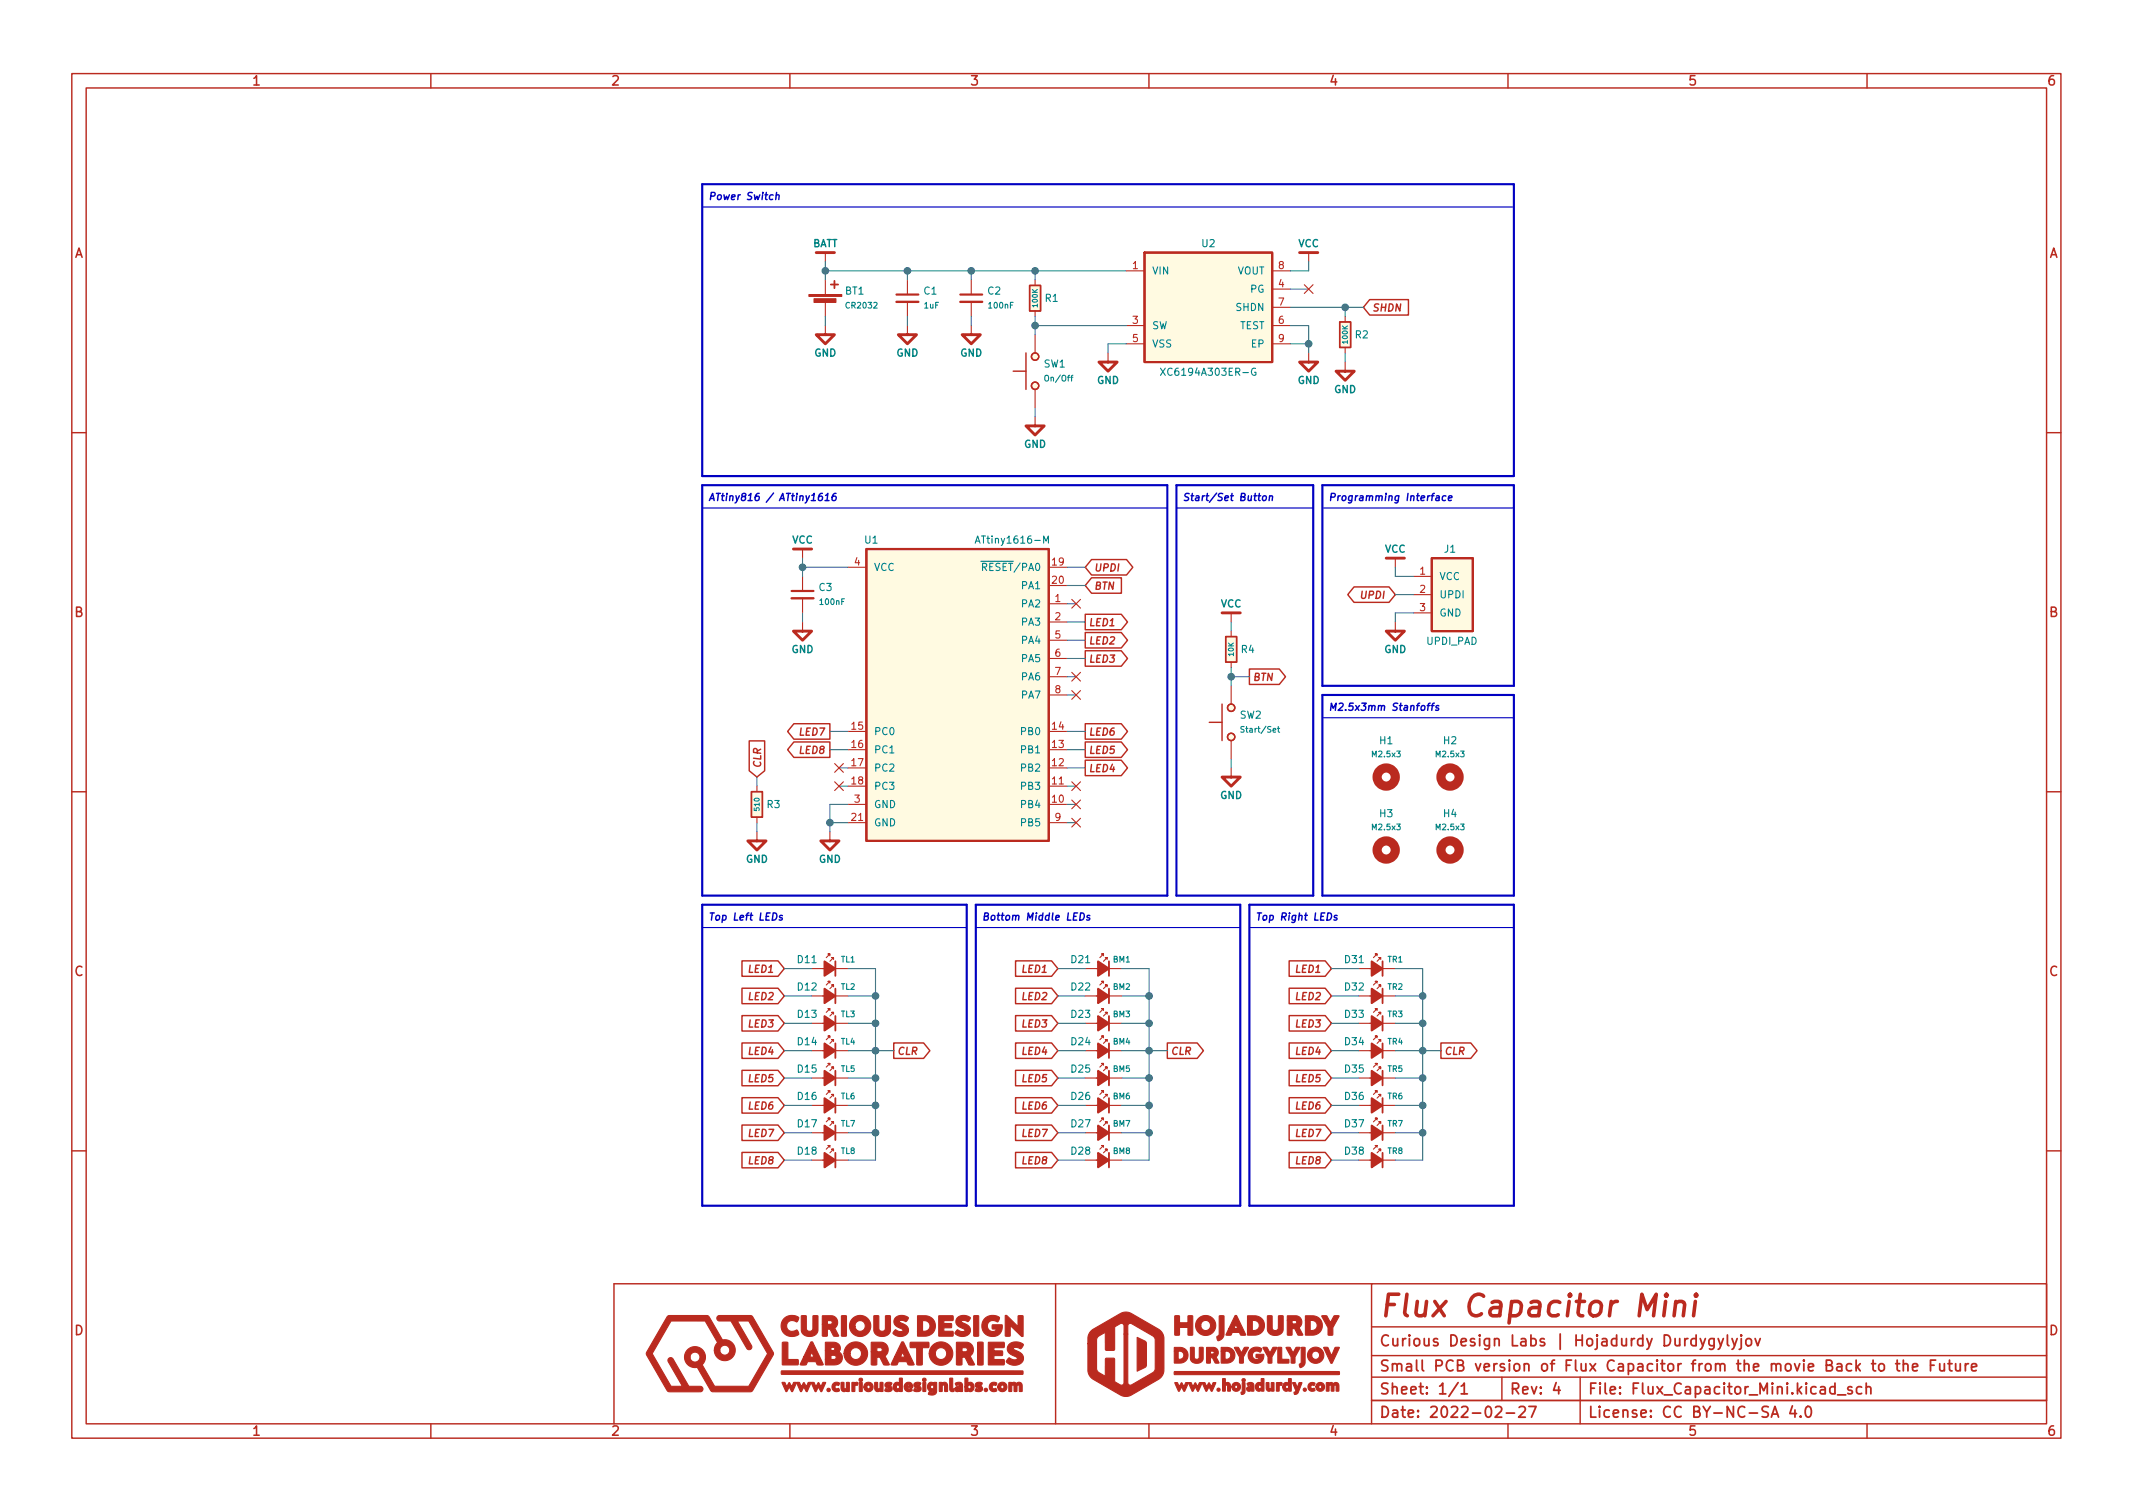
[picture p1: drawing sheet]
<svg xmlns="http://www.w3.org/2000/svg" width="297mm" height="210mm" viewBox="0 0 297 210" stroke-linecap="round" stroke-linejoin="round" font-family="sans-serif">
<defs><g id="words">
<text font-size="4.2" fill="#ba2a1f" x="192" y="183.4">Flux Capacitor Mini</text>
<g font-size="2.1" fill="#ba2a1f">
<text x="192" y="187.5">Curious Design Labs | Hojadurdy Durdygylyjov</text>
<text x="192" y="191">Small PCB version of Flux Capacitor from the movie Back to the Future</text>
<text x="192" y="197.4">Date: 2022-02-27</text>
<text x="192" y="194.2">Sheet: 1/1</text>
<text x="210.2" y="194.2">Rev: 4</text>
<text x="221.1" y="194.2">File: Flux_Capacitor_Mini.kicad_sch</text>
<text x="221.1" y="197.4">License: CC BY-NC-SA 4.0</text>
</g>
<g font-size="1.8" fill="#ba2a1f">
<text x="35" y="11.9">1</text>
<text x="85" y="11.9">2</text>
<text x="135" y="11.9">3</text>
<text x="185" y="11.9">4</text>
<text x="235" y="11.9">5</text>
<text x="285" y="11.9">6</text>
<text x="10.3" y="35.9">A</text>
<text x="285.3" y="35.9">A</text>
<text x="10.3" y="85.9">B</text>
<text x="285.3" y="85.9">B</text>
<text x="10.3" y="135.9">C</text>
<text x="285.3" y="135.9">C</text>
<text x="10.3" y="185.9">D</text>
<text x="285.3" y="185.9">D</text>
<text x="35" y="199.9">1</text>
<text x="85" y="199.9">2</text>
<text x="135" y="199.9">3</text>
<text x="185" y="199.9">4</text>
<text x="235" y="199.9">5</text>
<text x="285" y="199.9">6</text>
</g>
<g font-size="1.4" fill="#0000c2">
<text x="98.6" y="27.8">Power Switch</text>
<text x="98.6" y="69.7">ATtiny816 / ATtiny1616</text>
<text x="164.6" y="69.7">Start/Set Button</text>
<text x="184.9" y="69.7">Programming Interface</text>
<text x="184.9" y="99">M2.5x3mm Stanfoffs</text>
<text x="98.6" y="128.2">Top Left LEDs</text>
<text x="136.7" y="128.2">Bottom Middle LEDs</text>
<text x="174.8" y="128.2">Top Right LEDs</text>
</g>
<g font-size="1.4" fill="#008484">
<text x="113.1" y="34.4">BATT</text>
<text x="167.4" y="34.4">U2</text>
<text x="180.8" y="34.4">VCC</text>
<text x="117.7" y="41">BT1</text>
<text x="128.7" y="41">C1</text>
<text x="137.6" y="41">C2</text>
<text x="160.4" y="38.2">VIN</text>
<text x="172.3" y="38.2">VOUT</text>
<text x="174.2" y="40.8">PG</text>
<text x="145.6" y="42">R1</text>
<text x="160.4" y="45.8">SW</text>
<text x="172.2" y="43.3">SHDN</text>
<text x="172.6" y="45.8">TEST</text>
<text x="188.7" y="47.1">R2</text>
<text x="113.4" y="49.6">GND</text>
<text x="124.8" y="49.6">GND</text>
<text x="133.7" y="49.6">GND</text>
<text x="145.4" y="51.2">SW1</text>
<text x="152.8" y="53.5">GND</text>
<text x="160.4" y="48.4">VSS</text>
<text x="162.4" y="52.3">XC6194A303ER-G</text>
<text x="174.3" y="48.4">EP</text>
<text x="180.7" y="53.5">GND</text>
<text x="185.8" y="54.7">GND</text>
<text x="142.6" y="62.3">GND</text>
<text x="110.3" y="75.7">VCC</text>
<text x="120.4" y="75.7">U1</text>
<text x="136.5" y="75.7">ATtiny1616-M</text>
<text x="192.8" y="76.9">VCC</text>
<text x="201.2" y="76.9">J1</text>
<text x="114.1" y="82.3">C3</text>
<text x="121.6" y="79.5">VCC</text>
<text x="136.2" y="79.5">~{RESET}/PA0</text>
<text x="142.3" y="82">PA1</text>
<text x="200.4" y="80.8">VCC</text>
<text x="200.4" y="83.3">UPDI</text>
<text x="142.3" y="84.6">PA2</text>
<text x="142.3" y="87.1">PA3</text>
<text x="142.3" y="89.6">PA4</text>
<text x="170" y="84.6">VCC</text>
<text x="198.7" y="89.8">UPDI_PAD</text>
<text x="200.4" y="85.8">GND</text>
<text x="110.2" y="90.9">GND</text>
<text x="142.3" y="92.2">PA5</text>
<text x="142.3" y="94.7">PA6</text>
<text x="172.9" y="90.9">R4</text>
<text x="192.8" y="90.9">GND</text>
<text x="142.3" y="97.3">PA7</text>
<text x="172.7" y="100.1">SW2</text>
<text x="121.6" y="102.3">PC0</text>
<text x="121.6" y="104.9">PC1</text>
<text x="121.6" y="107.4">PC2</text>
<text x="142.3" y="107.4">PB2</text>
<text x="142.3" y="104.9">PB1</text>
<text x="142.3" y="102.3">PB0</text>
<text x="192.1" y="103.6">H1</text>
<text x="201" y="103.6">H2</text>
<text x="106.8" y="112.5">R3</text>
<text x="121.6" y="110">PC3</text>
<text x="121.6" y="112.5">GND</text>
<text x="142.3" y="112.5">PB4</text>
<text x="142.3" y="110">PB3</text>
<text x="169.9" y="111.2">GND</text>
<text x="192.1" y="113.8">H3</text>
<text x="201" y="113.8">H4</text>
<text x="121.6" y="115">GND</text>
<text x="142.3" y="115">PB5</text>
<text x="103.9" y="120.1">GND</text>
<text x="114" y="120.1">GND</text>
<text x="111.1" y="134.1">D11</text>
<text x="111.1" y="137.9">D12</text>
<text x="149.2" y="134.1">D21</text>
<text x="149.2" y="137.9">D22</text>
<text x="187.3" y="134.1">D31</text>
<text x="187.3" y="137.9">D32</text>
<text x="111.1" y="141.7">D13</text>
<text x="149.2" y="141.7">D23</text>
<text x="187.3" y="141.7">D33</text>
<text x="111.1" y="145.5">D14</text>
<text x="111.1" y="149.3">D15</text>
<text x="149.2" y="149.3">D25</text>
<text x="149.2" y="145.5">D24</text>
<text x="187.3" y="149.3">D35</text>
<text x="187.3" y="145.5">D34</text>
<text x="111.1" y="153.1">D16</text>
<text x="149.2" y="153.1">D26</text>
<text x="187.3" y="153.1">D36</text>
<text x="111.1" y="157">D17</text>
<text x="111.1" y="160.8">D18</text>
<text x="149.2" y="160.8">D28</text>
<text x="149.2" y="157">D27</text>
<text x="187.3" y="160.8">D38</text>
<text x="187.3" y="157">D37</text>
</g>
<g font-size="1.4" fill="#ba2a1f">
<text x="157.7" y="37.5">1</text>
<text x="178" y="40">4</text>
<text x="178" y="37.5">8</text>
<text x="157.7" y="45.1">3</text>
<text x="157.7" y="47.6">5</text>
<text x="178" y="45.1">6</text>
<text x="178" y="42.5">7</text>
<text x="178" y="47.6">9</text>
<text x="191" y="43.4">SHDN</text>
<text x="119" y="78.7">4</text>
<text x="146.5" y="78.7">19</text>
<text x="146.5" y="81.3">20</text>
<text x="146.9" y="83.8">1</text>
<text x="152.3" y="82.1">BTN</text>
<text x="152.3" y="79.6">UPDI</text>
<text x="189.9" y="83.4">UPDI</text>
<text x="197.7" y="80">1</text>
<text x="197.7" y="82.5">2</text>
<text x="146.9" y="86.4">2</text>
<text x="146.9" y="88.9">5</text>
<text x="151.5" y="87.2">LED1</text>
<text x="151.5" y="89.7">LED2</text>
<text x="197.7" y="85.1">3</text>
<text x="146.9" y="91.4">6</text>
<text x="146.9" y="94">7</text>
<text x="151.5" y="92.3">LED3</text>
<text x="174.4" y="94.8">BTN</text>
<text x="118.6" y="101.6">15</text>
<text x="146.5" y="101.6">14</text>
<text x="146.9" y="96.5">8</text>
<text x="106" y="107.1" transform="rotate(-90 106 107.1)">CLR</text>
<text x="111.6" y="105">LED8</text>
<text x="111.6" y="102.4">LED7</text>
<text x="118.6" y="104.1">16</text>
<text x="118.6" y="106.7">17</text>
<text x="146.5" y="106.7">12</text>
<text x="146.5" y="104.1">13</text>
<text x="151.5" y="107.5">LED4</text>
<text x="151.5" y="102.4">LED6</text>
<text x="151.5" y="105">LED5</text>
<text x="118.6" y="109.2">18</text>
<text x="119" y="111.8">3</text>
<text x="146.5" y="111.8">10</text>
<text x="146.5" y="109.2">11</text>
<text x="118.6" y="114.3">21</text>
<text x="146.9" y="114.3">9</text>
<text x="104.5" y="135.4">LED1</text>
<text x="142.6" y="135.4">LED1</text>
<text x="180.7" y="135.4">LED1</text>
<text x="104.5" y="139.2">LED2</text>
<text x="104.5" y="143.1">LED3</text>
<text x="142.6" y="139.2">LED2</text>
<text x="142.6" y="143.1">LED3</text>
<text x="180.7" y="143.1">LED3</text>
<text x="180.7" y="139.2">LED2</text>
<text x="104.5" y="146.9">LED4</text>
<text x="124.8" y="146.9">CLR</text>
<text x="142.6" y="146.9">LED4</text>
<text x="162.9" y="146.9">CLR</text>
<text x="180.7" y="146.9">LED4</text>
<text x="201" y="146.9">CLR</text>
<text x="104.5" y="150.7">LED5</text>
<text x="104.5" y="154.5">LED6</text>
<text x="142.6" y="154.5">LED6</text>
<text x="142.6" y="150.7">LED5</text>
<text x="180.7" y="150.7">LED5</text>
<text x="180.7" y="154.5">LED6</text>
<text x="104.5" y="158.3">LED7</text>
<text x="142.6" y="158.3">LED7</text>
<text x="180.7" y="158.3">LED7</text>
<text x="104.5" y="162.1">LED8</text>
<text x="142.6" y="162.1">LED8</text>
<text x="180.7" y="162.1">LED8</text>
</g>
<g font-size="1.1" fill="#008484">
<text x="117.9" y="42.9">CR2032</text>
<text x="128.7" y="42.9">1uF</text>
<text x="137.8" y="42.9">100nF</text>
<text x="145.7" y="53.1">On/Off</text>
<text x="114.3" y="84.2">100nF</text>
<text x="173.2" y="102">Start/Set</text>
<text x="191.2" y="105.4">M2.5x3</text>
<text x="200.1" y="105.4">M2.5x3</text>
<text x="191.2" y="115.6">M2.5x3</text>
<text x="200.1" y="115.6">M2.5x3</text>
<text x="117.1" y="134">TL1</text>
<text x="117.1" y="137.8">TL2</text>
<text x="155" y="134">BM1</text>
<text x="155" y="137.8">BM2</text>
<text x="193.3" y="134">TR1</text>
<text x="193.3" y="137.8">TR2</text>
<text x="117.1" y="141.6">TL3</text>
<text x="155" y="141.6">BM3</text>
<text x="193.3" y="141.6">TR3</text>
<text x="117.1" y="145.4">TL4</text>
<text x="117.1" y="149.2">TL5</text>
<text x="155" y="149.2">BM5</text>
<text x="155" y="145.4">BM4</text>
<text x="193.3" y="149.2">TR5</text>
<text x="193.3" y="145.4">TR4</text>
<text x="117.1" y="153">TL6</text>
<text x="155" y="153">BM6</text>
<text x="193.3" y="153">TR6</text>
<text x="117.1" y="156.9">TL7</text>
<text x="117.1" y="160.7">TL8</text>
<text x="155" y="160.7">BM8</text>
<text x="155" y="156.9">BM7</text>
<text x="193.3" y="160.7">TR8</text>
<text x="193.3" y="156.9">TR7</text>
</g>
<g font-size="1" fill="#008484">
<text x="144.5" y="42.7" transform="rotate(-90 144.5 42.7)">100K</text>
<text x="187.7" y="47.8" transform="rotate(-90 187.7 47.8)">100K</text>
<text x="171.8" y="91.3" transform="rotate(-90 171.8 91.3)">10K</text>
<text x="105.8" y="112.8" transform="rotate(-90 105.8 112.8)">510</text>
</g>
</g></defs>
<path d="M0 .2h297v210.1h-297z" fill="#fff" stroke="#fff" stroke-width=".14"/>
<g fill="none" stroke="#ba2a1f" stroke-width=".2">
<path d="M10 10.2h277v190.1h-277zM12 12.2h273v186.1h-273zM60 10.2v2M110 10.2v2M160 10.2v2M210 10.2v2M260 10.2v2M143.4 39.7h1.5v3.6h-1.5zM141.1 51.7h1.8M142.9 49.1v5.1M186.6 44.8h1.5v3.6h-1.5zM190.7 41.7h5.4v2.2h-5.4l-.8-1.1z"/>
<path d="M10 60.2h2M152 77.9h4.9l.9 1.1-.9 1.1h-4.9l-.9-1.1zM285 60.2h2M151.1 85.5h5l.9 1.1-.9 1.1h-5zM151.1 88.1h5l.9 1-.9 1.1h-5zM151.1 90.6h5l.9 1.1-.9 1.1h-5zM152 80.5h4.2v2.1h-4.2l-.9-1.1zM170.2 98v5.1M170.7 88.6h1.5v3.6h-1.5zM174 93.2h4.2l.8 1-.8 1.1h-4.2zM188.6 81.7h4.8l.9 1.1-.9 1.1h-4.8l-.9-1.1zM10 110.2h2"/>
<path d="M104.3 103.2h2.2v4.1l-1.1 .9-1.1-.9zM104.6 110.2h1.6v3.6h-1.6zM110.6 103.3h5v2.2h-5l-.9-1.1zM110.6 100.8h5v2.1h-5l-.9-1.1zM151.1 105.9h5l.9 1-.9 1.1h-5zM151.1 100.8h5l.9 1-.9 1.1h-5zM151.1 103.3h5l.9 1.1-.9 1.1h-5zM168.4 100.6h1.8M285 110.2h2M103.3 133.8h5l.9 1.1-.9 1h-5zM103.3 137.6h5l.9 1.1-.9 1.1h-5zM141.4 137.6h5l.9 1.1-.9 1.1h-5z"/>
<path d="M141.4 133.8h5l.9 1.1-.9 1h-5zM179.5 137.6h5l.9 1.1-.9 1.1h-5zM179.5 133.8h5l.9 1.1-.9 1h-5zM103.3 149h5l.9 1.1-.9 1.1h-5zM103.3 152.8h5l.9 1.1-.9 1.1h-5zM103.3 145.2h5l.9 1.1-.9 1.1h-5zM103.3 141.4h5l.9 1.1-.9 1.1h-5zM103.3 156.7h5l.9 1-.9 1.1h-5zM124.5 145.2h4.1l.9 1.1-.9 1.1h-4.1zM141.4 145.2h5l.9 1.1-.9 1.1h-5zM141.4 152.8h5l.9 1.1-.9 1.1h-5zM141.4 149h5l.9 1.1-.9 1.1h-5z"/>
<path d="M141.4 156.7h5l.9 1-.9 1.1h-5zM141.4 141.4h5l.9 1.1-.9 1.1h-5zM162.6 145.2h4.1l.9 1.1-.9 1.1h-4.1zM179.5 141.4h5l.9 1.1-.9 1.1h-5zM179.5 145.2h5l.9 1.1-.9 1.1h-5zM179.5 156.7h5l.9 1-.9 1.1h-5zM179.5 149h5l.9 1.1-.9 1.1h-5zM179.5 152.8h5l.9 1.1-.9 1.1h-5zM200.7 145.2h4.1l.9 1.1-.9 1.1h-4.1zM10 160.2h2M103.3 160.5h5l.9 1-.9 1.1h-5zM141.4 160.5h5l.9 1-.9 1.1h-5z"/>
<path d="M147 178.8v19.5M179.5 160.5h5l.9 1-.9 1.1h-5zM191 178.8h94v16.2h-94zM191 178.8h-105.5v19.5M285 160.2h2M60 198.3v2M110 198.3v2M160 198.3v2M191 188.8h94M191 184.8h94M191 195h94M191 191.8h94"/>
<path d="M191 195v3.3M209.2 191.8v3.2M210 198.3v2M220.1 191.8v6.5M260 198.3v2"/>
<circle cx="144.1" cy="49.7" r=".51"/>
<circle cx="144.1" cy="53.7" r=".51"/>
<circle cx="171.5" cy="98.5" r=".51"/>
<circle cx="171.5" cy="102.6" r=".51"/>
</g>
<g fill="none" stroke="#ba2a1f" stroke-width=".25">
<path d="M115.7 39.6h1M116.2 39.1v1M116.3 133.9v2M116.3 137.7v2M154.4 133.9v2M154.4 137.7v2M192.5 133.9v2M192.5 137.7v2M116.3 141.5v2M116.3 145.3v2M116.3 149.1v2M116.3 152.9v2"/>
<path d="M116.3 156.7v2M154.4 141.5v2M154.4 145.3v2M154.4 149.1v2M154.4 152.9v2M154.4 156.7v2M192.5 141.5v2M192.5 145.3v2M192.5 149.1v2M192.5 152.9v2M192.5 156.7v2M116.3 160.5v2.1"/>
<path d="M154.4 160.5v2.1M192.5 160.5v2.1M203.1 192.5l-1.3 1.9M203.5 193l.4-.4v1.5M203.5 194.1h.8M208.3 196l.2-.2 .5 .1a.41 .41 0 0 1 .1 .6l-.9 .8h.9M209.8 196.8h1.1M211.6 196l.2-.2 .5 .1a.41 .41 0 0 1 0 .6l-.8 .8h.9M212.9 195.8h1l-.6 1.5M216.7 192.5l-.4 1.1h1M217.1 193.1v1M236.2 186.5l-.4-.1-.3 .3v.4l.1 .2 .2 .1 .4-.1"/>
<path d="M236.2 185.9v1.5M236.8 186.4l.3 1M237.5 186.4l-.5 1.3-.2 .2M238.7 186.4v1.2a.41 .41 0 0 1-.6 .2M238.7 186.5l-.4-.1-.3 .3v.4l.1 .2 .2 .1 .4-.1M239.3 186.4l.3 1M240 186.4l-.5 1.3-.2 .2M240.6 185.9v1.3l.2 .2M241.2 186.4l.4 1M241.9 186.4l-.5 1.3-.2 .2M242.5 186.4v1.3l-.1 .1-.2 .1M242.5 185.9l-.1 .1h.1h.1l-.1-.1v.1"/>
<path d="M243.3 186.5a.41 .41 0 0 1 .6 .2v.4a.41 .41 0 0 1-.4 .3 .41 .41 0 0 1-.4-.3v-.4zM244.4 186.4l.4 1 .3-1M246.7 197.3l.5-1.5 .5 1.5M246.8 196.9h.7M249.6 195.8l-.4 1h1M250 196.3v1M250.7 197.2l.1 .1h-.1v-.1v.1M251.6 195.9a.36 .36 0 0 1 .6 .2 .77 .77 0 0 1-.5 1.2 1 1 0 0 1-.1-1.4zM255.5 193.2l-.4-.1-.3 .3v.4l.2 .2 .1 .1 .4-.1M255.5 192.6v1.5M255.9 194.2h1.1M257.9 193.2l-.4-.1-.2 .2 .1 .2 .5 .2 .1 .1-.1 .2-.2 .1-.4-.1"/>
<path d="M258.5 189.4v1.5M258.6 190.3l.5 .6M259.1 189.9l-.6 .6M259.2 193.2l-.4-.1-.3 .3v.4l.2 .2 .1 .1 .4-.1M259.9 193.2a.37 .37 0 0 1 .6 .1v.8M259.9 192.6v1.5M260.6 189.9h.6M260.8 189.4v1.3l.1 .1 .3 .1M261.8 190a.41 .41 0 0 1 .6 .2v.4a.41 .41 0 0 1-.4 .3 .41 .41 0 0 1-.4-.3v-.4zM264 189.9h.6M264.2 189.4v1.3l.1 .1 .3 .1M265.1 190a.37 .37 0 0 1 .6 .1v.8"/>
<path d="M265.1 189.4v1.5M266.3 190.4l.8-.2-.1-.2-.4-.1-.3 .2 .1 .7 .2 .1 .4-.1M268.8 190.1h.5M269.6 189.4h-.8v1.5M270.1 189.9l.1 .9a.41 .41 0 0 0 .6-.1M270.8 189.9v1M271.3 189.9h.5M271.5 189.4v1.3l.1 .1 .2 .1M272.3 189.9l.1 .9a.41 .41 0 0 0 .6-.1M273 189.9v1M273.7 189.9v1M274.1 189.9l-.3 .1-.1 .2"/>
<path d="M274.6 190.4l.7-.2-.1-.2-.4-.1-.2 .2v.7l.2 .1 .4-.1"/>
</g>
<path d="M228.3 183.2l.3-3 .8 2.2 1.2-2.2-.3 3M231.9 181.2l-.2 2M232.1 180.2l-.2 .2 .1 .1 .2-.1-.1-.2-.1 .3M233.3 181.5a.85 .85 0 0 1 1.2-.1l.1 .2-.2 1.6M233.4 181.2l-.3 2M236.1 181.2l-.3 2M236.2 180.2l-.1 .2 .1 .1 .1-.1-.1-.2v.3" fill="none" stroke="#ba2a1f" stroke-width=".5"/>
<g fill="#ba2a1f" stroke="#ba2a1f" stroke-width=".15">
<path d="M152 185.3l4.1-2.4 .7-.2 .7 .2 3.9 2.2a1.57 1.57 0 0 1 .7 1.5v4.3a2.4 2.4 0 0 1-1.5 1.6l-3.1 1.8-.9 .1-.6-.1-3.7-2.2a1.56 1.56 0 0 1-.8-1.2v-3.8h1.2v3.5l.1 .3 .3 .2 .8 .4v-2.3l.1-.1h1.2v3.2l.7 .5a.37 .37 0 0 0 .4 0 .37 .37 0 0 0 .2-.4v-6.6h.6v6.8a.47 .47 0 0 0 .8 .1l2.6-1.6 .3-.3 .1-4.2-.1-.3-.2-.3-3.1-1.7a.36 .36 0 0 0-.4 .4v1.1h-.6v-1.2a.49 .49 0 0 0-.8-.1l-.5 .3v3.1l-.1 .1h-1l-.2-.1v-2.3l-1 .6-.2 .3v.6h-1.2v-.5a1.58 1.58 0 0 1 .5-1.3z"/>
<path d="M173 192.5h.4v1.3a.32 .32 0 0 1-.2 .3 .32 .32 0 0 1-.4-.1v-.1l.2-.2z"/>
<path d="M180 192.5h.4l.3 .7 .2-.7h.2a.14 .14 0 0 1 .2 .1 .14 .14 0 0 1-.1 .1l-.3 .9a.46 .46 0 0 1-.7 .5 .24 .24 0 0 1 .2-.4z"/>
<path d="M163.6 192.5h.2a.6 .6 0 0 1 .4 .6l.3-.6 .4 .6 .1-.3a.27 .27 0 0 1 .2-.3 .27 .27 0 0 1 .3 .1l-.4 .8a.26 .26 0 0 1-.2 .3l-.4-.6-.1 .3a.29 .29 0 0 1-.3 .3z"/>
<path d="M165.5 192.5h.4l.2 .6 .3-.6 .4 .6 .1-.3a.27 .27 0 0 1 .2-.3 .27 .27 0 0 1 .3 .1l-.4 .8a.25 .25 0 0 1-.2 .3l-.3-.6-.2 .3a.29 .29 0 0 1-.3 .3z"/>
<path d="M167.4 192.5h.2a.61 .61 0 0 1 .4 .6l.3-.6 .4 .6 .1-.3a.27 .27 0 0 1 .2-.3 .27 .27 0 0 1 .3 .1l-.3 .8a.25 .25 0 0 1-.3 .3l-.3-.6-.3 .6a.19 .19 0 0 1-.2 0 .19 .19 0 0 1-.1-.2z"/>
<path d="M171.7 192.7a.61 .61 0 0 1 1 .1 .61 .61 0 0 1-.4 .9 .61 .61 0 0 1-.8-.6h.4a.21 .21 0 0 0 .3 .2 .21 .21 0 0 0 .1-.4 .22 .22 0 0 0-.4 .2h-.4z"/>
<path d="M173.7 192.6a.54 .54 0 0 1 .7-.1 .54 .54 0 0 1 .2 .6v.3a.2 .2 0 0 1-.1 .3 .2 .2 0 0 1-.2-.1l-.1 .1a.34 .34 0 0 1-.4 0 .34 .34 0 0 1-.2-.4l.5 .1 .1-.1v-.1l-.6 .1 .2-.2 .4-.1-.1-.2-.3 .1z"/>
<path d="M175.6 192h.4v1.6l-.1 .1a.17 .17 0 0 1-.2 0 .17 .17 0 0 1-.1-.1 .48 .48 0 0 1-.5 .1 .48 .48 0 0 1-.3-.6h.4a.22 .22 0 0 0 .3 .2 .22 .22 0 0 0 .1-.4 .22 .22 0 0 0-.4 .2h-.4a.48 .48 0 0 1 .3-.5 .48 .48 0 0 1 .5 .1z"/>
<path d="M176.3 192.5h.4v.8l.2 .1 .1-.2v-.7h.4v1.2h-.3v-.2a.44 .44 0 0 1-.6 .1 .44 .44 0 0 1-.2-.5z"/>
<path d="M179.4 192h.4v1.6l-.1 .1a.17 .17 0 0 1-.2 0 .17 .17 0 0 1 0-.1 .48 .48 0 0 1-.6 .1 .48 .48 0 0 1-.3-.6h.4a.22 .22 0 0 0 .3 .2 .22 .22 0 0 0 .1-.4 .22 .22 0 0 0-.4 .2h-.4a.48 .48 0 0 1 .3-.5 .48 .48 0 0 1 .5 .1z"/>
<path d="M182.3 192.7a.45 .45 0 0 1 .4-.3 .45 .45 0 0 1 .4 .3 .21 .21 0 0 1-.1 .2 .21 .21 0 0 1-.3 0 .27 .27 0 0 0-.1 .4 .27 .27 0 0 0 .4 0 .26 .26 0 0 1 .1 .4 .26 .26 0 0 1-.4 0 .63 .63 0 0 1-.5-.4 .63 .63 0 0 1 .1-.6z"/>
<path d="M183.4 192.7a.62 .62 0 0 1 1 .1 .62 .62 0 0 1-.4 .9 .62 .62 0 0 1-.7-.6h.3a.22 .22 0 0 0 .4 .2 .22 .22 0 0 0 0-.4 .22 .22 0 0 0-.4 .1l-.3 .1z"/>
<path d="M170.3 192h.3v.7a.43 .43 0 0 1 .6-.1 .43 .43 0 0 1 .1 .5v.6h-.3v-.7a.17 .17 0 0 0-.3-.1 .17 .17 0 0 0-.1 .2v.6h-.3z"/>
<path d="M177.7 192.6l.4-.1v.2a.23 .23 0 0 1 .3-.2 .23 .23 0 0 1 .2 .3 .23 .23 0 0 1-.4 .1l-.1 .8h-.3z"/>
<path d="M184.7 192.5h.3l.1 .2a.34 .34 0 0 1 .6 0 .48 .48 0 0 1 .6-.1 .48 .48 0 0 1 .2 .6l-.1 .5h-.3v-.6a.17 .17 0 0 0-.1-.2 .17 .17 0 0 0-.2 .1v.7h-.1h-.3v-.7a.16 .16 0 0 0-.2-.1 .16 .16 0 0 0-.1 .2v.5a.2 .2 0 0 1-.2 .1 .2 .2 0 0 1-.2-.1z"/>
<path d="M163.5 191h22.9h.1v.2v.2h-.2h-22.7z"/>
<path d="M181.2 187.6l.6 .1-.1 2.1a.56 .56 0 0 1-.7 .5 .48 .48 0 0 1 .2-.6z"/>
<path d="M184.3 187.6h.6l.5 1.2 .5-1.2h.6l-.8 1.9a.26 .26 0 0 1-.3 .3z"/>
<path d="M165.8 187.6h.3a.17 .17 0 0 1 .2 0 .17 .17 0 0 1 0 .2v1.3a.36 .36 0 0 0 .5 .2 .36 .36 0 0 0 .2-.4v-1.3h.5l.1 1.6a.91 .91 0 0 1-1 .6 .91 .91 0 0 1-.8-.8z"/>
<path d="M174.1 187.9a1.09 1.09 0 0 1 1.6 0 .25 .25 0 0 1-.1 .3 .25 .25 0 0 1-.3 0 .58 .58 0 0 0-.8 .1 .58 .58 0 0 0 .1 .8 .58 .58 0 0 0 .8-.1h-.5l.1-.4h1a1.09 1.09 0 0 1-1.2 1.2 1.09 1.09 0 0 1-.9-1.4z"/>
<path d="M182.4 187.9a1.13 1.13 0 0 1 1.8 .2 1.13 1.13 0 0 1-.7 1.7 1.13 1.13 0 0 1-1.4-1.1h.6a.55 .55 0 0 0 .8 .5 .55 .55 0 0 0 0-.9 .55 .55 0 0 0-.8 .3v.1h-.6l.1-.4z"/>
<path d="M168 187.6h1a.78 .78 0 0 1 .6 .6 .78 .78 0 0 1-.2 .8l.3 .6a.17 .17 0 0 1 0 .2 .17 .17 0 0 1-.2 0h-.3l-.4-.7h-.2v.7h-.6v-1.3h.8a.22 .22 0 0 0 .3-.2 .22 .22 0 0 0-.4-.2h-.1v.4h-.6z"/>
<path d="M171.9 187.6h.6l.4 .8 .4-.8h.3a.16 .16 0 0 1 .3 .1 .15 .15 0 0 1-.1 .2l-.3 .4a1.49 1.49 0 0 0-.3 1.4l-.1 .1h-.5a1.85 1.85 0 0 0-.5-1.7z"/>
<path d="M175.9 187.6h.5l.5 .8 .4-.8h.3a.15 .15 0 0 1 .2 .1 .15 .15 0 0 1-.1 .2l-.2 .4a1.49 1.49 0 0 0-.4 1.4l-.1 .1h-.4a1.85 1.85 0 0 0-.5-1.7z"/>
<path d="M179.1 187.6h.6l.4 .8 .4-.8h.3a.16 .16 0 0 1 .3 .1 .15 .15 0 0 1-.2 .2l-.2 .4a1.49 1.49 0 0 0-.4 1.4v.1h-.5a1.77 1.77 0 0 0-.5-1.7z"/>
<path d="M163.5 187.6h.9a1.11 1.11 0 0 1 1 1.3 1.11 1.11 0 0 1-1.3 .9h-.6v-1.7h.6v1.2h.1a.57 .57 0 0 0 .7-.6 .57 .57 0 0 0-.7-.6h-.7z"/>
<path d="M170.1 187.6h.8a1.11 1.11 0 0 1 1.1 1.3 1.11 1.11 0 0 1-1.4 .9h-.5v-1.7h.5v1.2h.2a.57 .57 0 0 0 .6-.6 .57 .57 0 0 0-.7-.6h-.6z"/>
<path d="M178 187.6h.5v1.7h1v.5h-1.5z"/>
<path d="M169.8 183.2l.7 .1v2.5a.81 .81 0 0 1-.9 .8 .43 .43 0 0 1 .1-.7z"/>
<path d="M166.9 183.6a1.4 1.4 0 0 1 2.2 .3 1.4 1.4 0 0 1-.8 2 1.4 1.4 0 0 1-1.8-1.3h.7a.68 .68 0 0 0 1 .5 .68 .68 0 0 0 .1-1.1 .68 .68 0 0 0-1.1 .5v.1h-.7a1.34 1.34 0 0 1 .4-1z"/>
<path d="M176.5 183.2h.7v1.8a.44 .44 0 0 0 .4 .3 .44 .44 0 0 0 .4-.4v-1.7h.6l.1 2a1.15 1.15 0 0 1-1.2 .8 1.15 1.15 0 0 1-1-.9z"/>
<path d="M163.6 183.2l.7 .1v.9h1.1v-1h.7v2.7h-.7v-1.1h-1.1v1.1h-.7z"/>
<path d="M172 183.2a.28 .28 0 0 1 .4 .3l1 2.2a.16 .16 0 0 1 .1 .2 .16 .16 0 0 1-.3 0h-.4l-.2-.4h-1l-.2 .4h-.5a.14 .14 0 0 1-.2-.1 .14 .14 0 0 1 .1-.1l.3-.7h1.3l-.3-.6-.3 .6h-.7z"/>
<path d="M179.3 183.2h.9a.91 .91 0 0 1 1 .5 .91 .91 0 0 1-.3 1.1l.4 .9a.13 .13 0 0 1 .1 .1 .13 .13 0 0 1-.1 .1h-.6l-.4-.9h-.4v.9h-.6v-2h.6v.4h.3a.26 .26 0 0 0 .4-.1 .26 .26 0 0 0-.3-.3h-1z"/>
<path d="M184.1 183.2h.7l.5 1 .5-1h.5a.13 .13 0 0 1 .2 .1 .13 .13 0 0 1-.1 .1l-.3 .6a1.93 1.93 0 0 0-.5 1.8l-.1 .1h-.5a2.2 2.2 0 0 0-.6-2z"/>
<path d="M173.7 183.2h1.2a1.38 1.38 0 0 1 1.2 1.7 1.38 1.38 0 0 1-1.8 1h-.6v-2h.7v1.4a.75 .75 0 0 0 1-.8 .7 .7 0 0 0-.8-.6h-.9z"/>
<path d="M181.8 183.2h1.1a1.38 1.38 0 0 1 1.2 1.7 1.38 1.38 0 0 1-1.7 1h-.6v-2h.7v1.4a.75 .75 0 0 0 .9-.8 .71 .71 0 0 0-.7-.6h-.9z"/>
<path d="M158.4 186.2l1.2 .6 .1 .8-.1 2.6-.1 .2-1.1 .5z"/>
<path d="M129.3 192.6l.5-.1 .2 .2 .1-.2h.3v1a.67 .67 0 0 1-.3 .7 .67 .67 0 0 1-.8-.1 .23 .23 0 0 1 .1-.3 .23 .23 0 0 1 .3 .1l.3-.1v-.2l-.2 .1a.53 .53 0 0 1-.6-.6h.4a.23 .23 0 0 0 .3 .2 .23 .23 0 0 0 0-.4 .23 .23 0 0 0-.3 .2h-.4z"/>
<path d="M92.9 183.3l.3-.1h5.4l.2 .2 1.8 3.2a1.46 1.46 0 0 1 1.8 1.2 1.46 1.46 0 0 1-1.4 1.7 1.46 1.46 0 0 1-1.5-1.5h.7v.1a.69 .69 0 0 0 1.1 .5 .69 .69 0 0 0-.1-1.2 .69 .69 0 0 0-1 .6h-.7l.1-.5 .3-.6-1.7-3h-4.8l-2.6 4.6 2.6 4.5h1.6l-1.9-3.4a.42 .42 0 0 1 .3-.6 .42 .42 0 0 1 .5 .5l2 3.5h1.7l.3 .3a.41 .41 0 0 1-.5 .5l-4.4-.1-3-5v-.4z"/>
<path d="M99.9 183.3l.4-.1h4.4l3 5.1v.3l-2.9 5-.2 .2h-5.5l-2-3.4a1.46 1.46 0 0 1-1.8-1.4h.8a.69 .69 0 0 0 1.1 .5 .69 .69 0 0 0-.1-1.1 .69 .69 0 0 0-1 .6l-.8-.1a1.48 1.48 0 0 1 2.1-1.2 1.48 1.48 0 0 1 .4 2.4l1.7 2.9h4.8l2.6-4.5-2.6-4.6h-1.6l1.9 3.3a.43 .43 0 0 1-.1 .7 .43 .43 0 0 1-.6-.4l-2.1-3.6h-1.7l-.3-.3z"/>
<path d="M108.9 192.5h.4l.3 .6 .3-.6 .4 .6 .1-.3a.34 .34 0 0 1 .1-.3 .34 .34 0 0 1 .4 0l-.5 1.3h-.2l-.3-.7-.2 .3a.27 .27 0 0 1-.2 .4z"/>
<path d="M110.9 192.5h.4l.3 .6 .3-.6 .4 .6 .1-.3a.35 .35 0 0 1 .2-.3 .35 .35 0 0 1 .3 0l-.5 1.3h-.1l-.4-.7-.1 .2a.39 .39 0 0 1-.3 .5z"/>
<path d="M113 192.5h.4l.2 .6 .4-.6 .3 .6 .3-.6h.1a.18 .18 0 0 1 .3 0 .18 .18 0 0 1-.1 .3l-.3 .6a.32 .32 0 0 1-.3 .4l-.3-.7-.4 .7h-.1z"/>
<path d="M116 192.7l.4-.2a.28 .28 0 0 1 .5 .2 .23 .23 0 0 1-.2 .2 .23 .23 0 0 1-.2 0 .29 .29 0 0 0-.1 .4 .29 .29 0 0 0 .4 0 .27 .27 0 0 1 .1 .4 .27 .27 0 0 1-.4 .1 .66 .66 0 0 1-.6-.4 .66 .66 0 0 1 .1-.7z"/>
<path d="M117.1 192.5a.23 .23 0 0 1 .3-.1 .23 .23 0 0 1 .1 .3v.6l.2 .1 .2-.2v-.7h.4l-.1 1.3a.21 .21 0 0 1-.2 0 .21 .21 0 0 1-.1-.2 .47 .47 0 0 1-.6 .1 .47 .47 0 0 1-.2-.6z"/>
<path d="M120.5 192.6a.65 .65 0 0 1 1 .2 .65 .65 0 0 1-.4 .9 .65 .65 0 0 1-.8-.6h.4a.23 .23 0 0 0 .4 .2 .23 .23 0 0 0 0-.4 .23 .23 0 0 0-.4 .2h-.4z"/>
<path d="M121.8 192.5h.4v.8a.16 .16 0 0 0 .2 .1 .16 .16 0 0 0 .1-.1v-.5a.23 .23 0 0 1 .2-.3 .23 .23 0 0 1 .3 .2v1l-.4 .1v-.2a.42 .42 0 0 1-.5 .2 .42 .42 0 0 1-.3-.4z"/>
<path d="M123.3 192.6l.5-.1a.23 .23 0 0 1 .3 .1 .23 .23 0 0 1 0 .3 .23 .23 0 0 1-.3-.1l-.1 .1a.43 .43 0 0 1 .5 .3 .43 .43 0 0 1-.2 .5l-.1 .1a.51 .51 0 0 1-.7-.2 .21 .21 0 0 1 .1-.2 .21 .21 0 0 1 .3 0h.2l-.1-.1a.41 .41 0 0 1-.4-.2 .41 .41 0 0 1 0-.5z"/>
<path d="M125.3 191.9h.4v1.8l-.4 .1v-.2a.51 .51 0 0 1-.7 .1 .51 .51 0 0 1-.2-.6h.4a.23 .23 0 0 0 .4 .2 .23 .23 0 0 0 0-.4 .23 .23 0 0 0-.4 .2h-.4a.51 .51 0 0 1 .2-.6 .51 .51 0 0 1 .6 .1z"/>
<path d="M126.1 192.6l.5-.1a.59 .59 0 0 1 .5 .7h-.8a.49 .49 0 0 0 .7 .2v.2a.65 .65 0 0 1-.7 .1 .65 .65 0 0 1-.4-.7h.8a.19 .19 0 0 0-.2-.2 .19 .19 0 0 0-.2 .2h-.4z"/>
<path d="M127.4 192.6l.4-.1a.29 .29 0 0 1 .4 .2 .36 .36 0 0 1-.5 .1v.1l.5 .3a.51 .51 0 0 1-.2 .5 .51 .51 0 0 1-.5 .1l-.3-.2a.24 .24 0 0 1 .2-.3 .24 .24 0 0 1 .3 .1l.2-.1-.5-.1-.1-.2z"/>
<path d="M132.3 191.9h.4v1.4l.1 .1 .1 .2-.1 .1-.1 .1a.41 .41 0 0 1-.4-.6z"/>
<path d="M133 192.6h.1a.54 .54 0 0 1 .7-.1 .54 .54 0 0 1 .2 .5v.7v.1a.18 .18 0 0 1-.2 0 .18 .18 0 0 1-.1-.2 .37 .37 0 0 1-.5 .2 .37 .37 0 0 1-.2-.4h.4a.12 .12 0 0 0 .2 0 .12 .12 0 0 0 0-.2l-.2 .2h-.4l.2-.3a.29 .29 0 0 0 .4-.2h-.4z"/>
<path d="M134.4 191.9h.4v.7a.54 .54 0 0 1 .7 0 .54 .54 0 0 1 .1 .7 .48 .48 0 0 1-.3 .5 .48 .48 0 0 1-.5-.2l-.1 .2-.3-.1v-.6h.4a.23 .23 0 0 0 .3 .2 .23 .23 0 0 0 0-.4 .23 .23 0 0 0-.3 .2h-.4z"/>
<path d="M135.9 192.6l.3-.1h.4a.2 .2 0 0 1 .2 .2 .2 .2 0 0 1-.2 .2h-.4l.2 .1a.43 .43 0 0 1 .4 .5 .43 .43 0 0 1-.6 .3h-.1a.22 .22 0 0 1-.3-.1 .22 .22 0 0 1 .1-.3h.5l-.5-.3a.37 .37 0 0 1 0-.5z"/>
<path d="M137.9 192.7l.4-.2a.34 .34 0 0 1 .5 .2l-.1 .2a.3 .3 0 0 0-.4 0 .3 .3 0 0 0 0 .4 .3 .3 0 0 0 .4 0v.1a.23 .23 0 0 1 .1 .3 .23 .23 0 0 1-.3 .1h-.1a.66 .66 0 0 1-.6-.4 .66 .66 0 0 1 .1-.7z"/>
<path d="M139.1 192.6a.64 .64 0 0 1 1 .2 .64 .64 0 0 1-.3 .9 .64 .64 0 0 1-.9-.6h.5a.23 .23 0 0 0 .3 .2 .23 .23 0 0 0 0-.4 .23 .23 0 0 0-.3 .2h-.5z"/>
<path d="M118.6 192.5h.4v.1l.3-.1a.23 .23 0 0 1 .2 .3 .23 .23 0 0 1-.4 .1l-.1 .8h-.3z"/>
<path d="M119.7 192.5h.4l-.1 1.3-.3-.1z"/>
<path d="M128.5 192.5a.22 .22 0 0 1 .3-.1 .22 .22 0 0 1 .1 .3v1l-.4 .1z"/>
<path d="M130.8 192.5h.4v.2l.2-.2a.46 .46 0 0 1 .6 .6v.6l-.1 .1a.2 .2 0 0 1-.3 0 .2 .2 0 0 1-.1-.2v-.6l-.1-.1-.2 .1v.7h-.4z"/>
<path d="M140.5 192.5h.3l.1 .2 .3-.2a.38 .38 0 0 0 .6 0 .49 .49 0 0 1 .6 .6l-.1 .6h-.4v-.7l-.1-.1-.2 .1v.4a.25 .25 0 0 1-.2 .4 .27 .27 0 0 1-.2-.5v-.3l-.2-.1-.1 .1v.7h-.4z"/>
<path d="M108.8 190.9h33.5h.2v.3l-.1 .2h-.2h-33.2l-.2-.1z"/>
<path d="M118 187.3a1.64 1.64 0 0 1 2.6 .4 1.64 1.64 0 0 1-1 2.4 1.64 1.64 0 0 1-2.1-1.6h.9a.79 .79 0 0 0 1.2 .7 .79 .79 0 0 0 0-1.4 .79 .79 0 0 0-1.2 .6l-.9 .1 .2-.7z"/>
<path d="M129.9 187.4a1.64 1.64 0 0 1 2.5 .2 1.64 1.64 0 0 1-.9 2.5 1.64 1.64 0 0 1-2.1-1.6h.9a.79 .79 0 0 0 1.1 .6 .79 .79 0 0 0 0-1.3 .79 .79 0 0 0-1.1 .6l-.9 .1a1.6 1.6 0 0 1 .5-1.1z"/>
<path d="M140.6 187.2a1.46 1.46 0 0 1 1.9 .1l-.1 .2a.36 .36 0 0 1-.3 .3 .36 .36 0 0 1-.4-.1 .34 .34 0 0 0-.3-.1 .34 .34 0 0 0-.2 .3l.3 .2a1.09 1.09 0 0 1 1 1.3l-.1 .2a1.47 1.47 0 0 1-2.3 0l.1-.1a.38 .38 0 0 1 .4-.4 .7 .7 0 0 0 1.1 0l-.3-.2a1.24 1.24 0 0 1-1.1-1.2z"/>
<path d="M112.9 186.9h.3l1.3 2.8a.19 .19 0 0 1 .2 .2 .19 .19 0 0 1-.2 .2h-.1a.45 .45 0 0 1-.6-.2l-.2-.3h-1.1l-.1 .2a.34 .34 0 0 1-.5 .3h-.2a.18 .18 0 0 1-.3-.1 .18 .18 0 0 1 .1-.3l.4-.7h1.4l-.3-.7-.3 .7h-.8z"/>
<path d="M121.3 186.9h1.5a1.08 1.08 0 0 1 .9 .8 1.08 1.08 0 0 1-.4 1.1l.5 1.2h-.8l-.5-1h-.4v1h-.7l-.1-1.8h1.2a.29 .29 0 0 0 .4-.3 .29 .29 0 0 0-.4-.2h-.4v.5h-.8z"/>
<path d="M125.6 186.9h.2l1.4 2.8a.19 .19 0 0 1 .1 .2 .19 .19 0 0 1-.1 .2h-.1a.54 .54 0 0 1-.7-.2l-.1-.3h-1.2l-.1 .2a.34 .34 0 0 1-.5 .3h-.2a.16 .16 0 0 1-.2-.1 .16 .16 0 0 1 .1-.2l.4-.8h1.4l-.3-.7-.3 .7h-.8z"/>
<path d="M126.8 186.9l2.6 .1-.1 .6-.9 .1v2.3l-.5 .1a.17 .17 0 0 1-.2-.1 .17 .17 0 0 1 0-.1v-2.2l-.9-.1z"/>
<path d="M133.2 186.9h1.5a1.08 1.08 0 0 1 .8 .8 1.08 1.08 0 0 1-.4 1.1l.5 1a.18 .18 0 0 1 .1 .2 .18 .18 0 0 1-.3 .1l-.5-.1-.5-1h-.4v.9a.18 .18 0 0 1-.1 .2 .18 .18 0 0 1-.2 0l-.5-.1v-1.8h1.2a.29 .29 0 0 0 .3-.3 .29 .29 0 0 0-.4-.2h-.3v.5h-.8z"/>
<path d="M136.1 186.9h.8v3.1l-.1 .1-.7-.1z"/>
<path d="M109 186.9h.7v2.4h1.4l.1 .3-.1 .4h-2.2z"/>
<path d="M114.9 186.9h1.3a.81 .81 0 0 1 .7 .5 .81 .81 0 0 1-.1 .8l.1 .1a1.03 1.03 0 0 1 .3 1.3 1.03 1.03 0 0 1-1.3 .5l-.9-.1-.1-.7h1.3a.29 .29 0 0 0 .2-.4 .29 .29 0 0 0-.3-.2h-.4v.6h-.8v-1.3h1.2a.23 .23 0 0 0 .1-.3 .23 .23 0 0 0-.3-.1h-.2v.4h-.8z"/>
<path d="M137.6 186.9h2.1a.48 .48 0 0 1 .1 .7l-1.4 .1v.4h1.2v.2a.27 .27 0 0 1 0 .4 .27 .27 0 0 1-.3 .1h-.9v.5h1.4l.1 .5a.18 .18 0 0 1-.1 .2 .18 .18 0 0 1-.2 .1l-2-.1z"/>
<path d="M109.2 183.6a1.42 1.42 0 0 1 2-.1v.2a.29 .29 0 0 1-.2 .4 .29 .29 0 0 1-.4-.2 .79 .79 0 0 0-1 .9 .79 .79 0 0 0 1.3 .4l.3 .4a.23 .23 0 0 1 0 .2 .23 .23 0 0 1-.2 .1 1.51 1.51 0 0 1-1.9-.3 1.51 1.51 0 0 1 .1-2z"/>
<path d="M118.7 183.6a1.48 1.48 0 0 1 2.3 .2 1.48 1.48 0 0 1-.8 2.2 1.48 1.48 0 0 1-1.9-1.3h.8a.71 .71 0 0 0 1.1 .5 .71 .71 0 0 0 0-1.2 .71 .71 0 0 0-1.1 .6v.1h-.8l.1-.6z"/>
<path d="M124.7 183.5a1.21 1.21 0 0 1 1.8 .1 .4 .4 0 0 1-.4 .4 .48 .48 0 0 0-.8 .1l.2 .1a1.06 1.06 0 0 1 1 1.2 1.26 1.26 0 0 1-2.1 .2l.1-.2a.26 .26 0 0 1 .2-.2 .26 .26 0 0 1 .3 .1 .44 .44 0 0 0 .7-.1l-.3-.3a.91 .91 0 0 1-.7-1.4z"/>
<path d="M133.4 183.4a1.21 1.21 0 0 1 1.7 .2 .37 .37 0 0 1-.2 .4 .37 .37 0 0 1-.4-.1h-.2a.22 .22 0 0 0-.3-.1 .22 .22 0 0 0 0 .3l.4 .2a.9 .9 0 0 1 .7 1.1 .9 .9 0 0 1-1 .7 .86 .86 0 0 1-1.1-.5v-.1a.31 .31 0 0 1 .4-.3 .61 .61 0 0 0 1 0l-.3-.2a.98 .98 0 0 1-.9-1.3z"/>
<path d="M140 183.2h.2l1.6 1.5v-1.5h.7v2.9h-.2l-1.6-1.5v1.4h-.7z"/>
<path d="M111.6 183.2h.7v1.8a.47 .47 0 0 0 .5 .4 .47 .47 0 0 0 .4-.4v-1.8h.1h.6v1.7a1.2 1.2 0 0 1-.7 1.1 1.2 1.2 0 0 1-1.3-.2l-.3-.5z"/>
<path d="M121.7 183.2h.7v1.9l.2 .2 .2 .1 .3-.1 .2-.3v-1.8h.7v2.1a1.23 1.23 0 0 1-1.2 .8 1.23 1.23 0 0 1-1.1-.9z"/>
<path d="M137.2 183.6a1.47 1.47 0 0 1 2-.1v.1a.31 .31 0 0 1-.4 .4 .78 .78 0 0 0-1 0 .78 .78 0 0 0-.2 1 .78 .78 0 0 0 1.1 .3l.1-.2-.6-.1v-.5h1.3l.1 .1a1.43 1.43 0 0 1-1.6 1.5 1.43 1.43 0 0 1-1.2-1.8z"/>
<path d="M114.5 183.2h1.4a.98 .98 0 0 1 .7 .8 .98 .98 0 0 1-.3 1l.4 .9a.14 .14 0 0 1 .1 .2 .14 .14 0 0 1-.2 0l-.5-.1-.5-.9h-.4v.9h-.7v-1.6h1.1a.27 .27 0 0 0 .3-.3 .27 .27 0 0 0-.4-.2h-.3v.5h-.7z"/>
<path d="M117.2 183.2h.7v2.8l-.1 .1-.6-.1z"/>
<path d="M135.6 183.2h.7v2.8l-.1 .1-.6-.1z"/>
<path d="M127.8 183.2h1.1a1.44 1.44 0 0 1 1.4 1.6 1.44 1.44 0 0 1-1.7 1.3l-.8-.1v-.6h.9a.75 .75 0 0 0 .8-.8 .75 .75 0 0 0-.9-.7h-.1v1.5h-.7z"/>
<path d="M130.7 183.2h2v.7h-1.3v.4h1.1v.2v.4h-1.1v.5h1.3v.4a.19 .19 0 0 1 0 .2 .19 .19 0 0 1-.1 .1l-1.9-.1z"/>
<path d="M112.6 41h4.6v.3h-4.6z"/>
<path d="M113.4 41.6h3v.5h-3z"/>
<circle cx="169.7" cy="193.5" r=".22"/>
<circle cx="181.7" cy="193.5" r=".22"/>
<circle cx="173.2" cy="192.2" r=".23"/>
<circle cx="115.4" cy="193.5" r=".24"/>
<circle cx="137.3" cy="193.5" r=".24"/>
<circle cx="119.9" cy="192.1" r=".25"/>
<circle cx="128.7" cy="192.1" r=".24"/>
</g>
<g fill="#fffae1" stroke="#fffae1" stroke-width=".14">
<path d="M120.6 76.4h25.4v40.7h-25.4z"/>
<path d="M170.7 88.6h1.5v3.6h-1.5z"/>
<path d="M143.4 39.7h1.5v3.6h-1.5z"/>
<path d="M159.4 35.2h17.8v15.2h-17.8z"/>
<path d="M186.6 44.8h1.5v3.6h-1.5z"/>
<path d="M199.4 77.7h5.7v10.2h-5.7z"/>
<path d="M104.6 110.2h1.6v3.6h-1.6z"/>
<circle cx="171.5" cy="102.6" r=".51"/>
<circle cx="171.5" cy="98.5" r=".51"/>
<circle cx="144.1" cy="53.7" r=".51"/>
<circle cx="144.1" cy="49.7" r=".51"/>
</g>
<path d="M159.4 35.2h17.8v15.2h-17.8zM124.8 41h3.1M133.7 41h3.1M120.6 76.4h25.4v40.7h-25.4zM199.4 77.7h5.7v10.2h-5.7zM110.2 82.3h3.1" fill="none" stroke="#ba2a1f" stroke-width=".3"/>
<g fill="none" stroke="#ba2a1f" stroke-width=".15">
<path d="M114.9 35.2v1.2M114.9 39v2.2M126.4 39v2M135.3 39v2M144.1 39v.7M156.8 37.7h2.6M177.2 37.7h2.5M181.6 39.6l1.3 1.3M182.2 35.2v1.2M182.9 39.6l-1.3 1.3M114.9 41.9v2.2M114.9 45.3v1.3"/>
<path d="M126.4 42v2.1M126.4 45.3v1.3M135.3 42v2.1M135.3 45.3v1.3M144.1 43.3v.8M144.1 46.6v2.5M144.1 54.2v2.6M144.1 58v1.3M154.3 49.1v1.3M156.8 45.3h2.6M156.8 47.9h2.6M177.2 45.3h2.5"/>
<path d="M177.2 40.3h2.5M177.2 47.9h2.5M177.2 42.8h2.5M182.2 49.1v1.3M187.3 44.1v.7M187.3 48.4v.7M187.3 50.4v1.3M111.8 76.4v1.3M118.1 79h2.5M146 79h2.6M194.3 77.7v1.3M111.8 80.3v2"/>
<path d="M111.8 83.3v2M111.8 86.6v1.3M146 84.1h2.6M146 86.6h2.6M146 81.5h2.6M146 89.1h2.6M146 91.7h2.6M146 94.2h2.6M146 96.8h2.6M149.3 83.5l1.2 1.2M149.3 96.2l1.2 1.2M149.3 93.6l1.2 1.2"/>
<path d="M150.5 83.5l-1.2 1.2M150.5 96.2l-1.2 1.2M150.5 93.6l-1.2 1.2M171.4 85.3v1.3M171.4 87.9v.7M171.4 92.2v.8M171.4 95.5v2.5M194.3 86.6v1.3M196.8 80.3h2.6M196.8 82.8h2.6M196.8 85.3h2.6M105.4 109.5v.7"/>
<path d="M105.4 113.8v.7M105.4 115.8v1.3M115.6 115.8v1.3M116.2 106.3l1.2 1.2M116.2 108.9l1.2 1.2M117.4 106.3l-1.2 1.2M117.4 108.9l-1.2 1.2M118.1 112h2.5M118.1 109.5h2.5M118.1 106.9h2.5M118.1 104.4h2.5M118.1 101.8h2.5"/>
<path d="M118.1 114.5h2.5M146 112h2.6M146 109.5h2.6M146 106.9h2.6M146 104.4h2.6M146 101.8h2.6M146 114.5h2.6M149.3 113.9l1.2 1.3M149.3 108.9l1.2 1.2M149.3 111.4l1.2 1.2M150.5 113.9l-1.2 1.3M150.5 108.9l-1.2 1.2"/>
<path d="M150.5 111.4l-1.2 1.2M171.4 103.1v2.6M171.4 106.9v1.3M113 134.9h5.1M113 138.7h5.1M115.6 133.1v-.3h-.3h.3l-.5 .5M115.6 136.9v-.3h-.3h.3l-.5 .6M116.1 133.6v-.3h-.3h.3l-.5 .6M116.1 137.4v-.2h-.3h.3l-.5 .5M151.1 134.9h5.1M151.1 138.7h5.1M153.7 133.1v-.3h-.3h.3l-.5 .5"/>
<path d="M153.7 136.9v-.3h-.3h.3l-.5 .6M154.2 133.6v-.3h-.3h.3l-.5 .6M154.2 137.4v-.2h-.3h.3l-.5 .5M189.2 134.9h5.1M189.2 138.7h5.1M191.8 133.1v-.3h-.3h.3l-.5 .5M191.8 136.9v-.3h-.3h.3l-.5 .6M192.3 133.6v-.3h-.3h.3l-.5 .6M192.3 137.4v-.2h-.3h.3l-.5 .5M113 150.1h5.1M113 146.3h5.1M113 142.5h5.1"/>
<path d="M113 153.9h5.1M113 157.7h5.1M115.6 144.5v-.2h-.3h.3l-.5 .5M115.6 148.3v-.2h-.3h.3l-.5 .5M115.6 140.7v-.2h-.3h.3l-.5 .5M115.6 152.1v-.2h-.3h.3l-.5 .5M115.6 156v-.3h-.3h.3l-.5 .5M115.6 159.8v-.3h-.3h.3l-.5 .5M116.1 145v-.2h-.3h.3l-.5 .5M116.1 148.8v-.2h-.3h.3l-.5 .5M116.1 141.2v-.2h-.3h.3l-.5 .5M116.1 152.6v-.2h-.3h.3l-.5 .5"/>
<path d="M116.1 156.5v-.3h-.3h.3l-.5 .5M151.1 150.1h5.1M151.1 146.3h5.1M151.1 142.5h5.1M151.1 153.9h5.1M151.1 157.7h5.1M153.7 159.8v-.3h-.3h.3l-.5 .5M153.7 152.1v-.2h-.3h.3l-.5 .5M153.7 156v-.3h-.3h.3l-.5 .5M153.7 148.3v-.2h-.3h.3l-.5 .5M153.7 144.5v-.2h-.3h.3l-.5 .5M153.7 140.7v-.2h-.3h.3l-.5 .5"/>
<path d="M154.2 152.6v-.2h-.3h.3l-.5 .5M154.2 156.5v-.3h-.3h.3l-.5 .5M154.2 148.8v-.2h-.3h.3l-.5 .5M154.2 145v-.2h-.3h.3l-.5 .5M154.2 141.2v-.2h-.3h.3l-.5 .5M189.2 150.1h5.1M189.2 146.3h5.1M189.2 142.5h5.1M189.2 153.9h5.1M189.2 157.7h5.1M191.8 148.3v-.2h-.3h.3l-.5 .5M191.8 144.5v-.2h-.3h.3l-.5 .5"/>
<path d="M191.8 140.7v-.2h-.3h.3l-.5 .5M191.8 159.8v-.3h-.3h.3l-.5 .5M191.8 152.1v-.2h-.3h.3l-.5 .5M191.8 156v-.3h-.3h.3l-.5 .5M192.3 148.8v-.2h-.3h.3l-.5 .5M192.3 145v-.2h-.3h.3l-.5 .5M192.3 141.2v-.2h-.3h.3l-.5 .5M192.3 152.6v-.2h-.3h.3l-.5 .5M192.3 156.5v-.3h-.3h.3l-.5 .5M113 161.5h5.1M116.1 160.3v-.3h-.3h.3l-.5 .5M151.1 161.5h5.1"/>
<path d="M154.2 160.3v-.3h-.3h.3l-.5 .5M189.2 161.5h5.1M192.3 160.3v-.3h-.3h.3l-.5 .5"/>
</g>
<path d="M149.1 52.5h.3M149.4 52.3l-.2 .1v.7M161.6 51.3l.7 1M162.3 51.3l-.7 1M174.8 51.3a.47 .47 0 0 0-.5 .5 .47 .47 0 0 0 .5 .4l.1-.4h-.2M135.8 75.6l.3-1 .4 1M135.9 75.3h.5M145.3 75.6v-1l.4 .7 .3-.7v1M173.3 101.2h-.4l-.1 .1 .1 .2 .3 .2v.2h-.4M177.9 101.4h.3M178 101.2v.6l.2 .2" fill="none" stroke="#008484" stroke-width=".15"/>
<path d="M124.8 42h3.1M133.7 42h3.1M110.2 83.3h3.1" fill="none" stroke="#ba2a1f" stroke-width=".33"/>
<g fill="none" stroke="#ba2a1f" stroke-width=".4">
<path d="M113.7 35.2h2.5M181 35.2h2.5M113.7 46.6h2.5l-1.3 1.3zM125.1 46.6h2.5l-1.2 1.3zM134 46.6h2.5l-1.2 1.3zM142.9 59.3h2.5l-1.3 1.3zM153 50.4h2.6l-1.3 1.3zM181 50.4h2.5l-1.3 1.3zM186.1 51.7h2.5l-1.3 1.3zM110.5 76.4h2.5M193 77.7h2.6M110.5 87.9h2.5l-1.2 1.2z"/>
<path d="M170.2 85.3h2.5M193 87.9h2.6l-1.3 1.2zM104.1 117.1h2.6l-1.3 1.3zM114.3 117.1h2.5l-1.2 1.3zM170.2 108.2h2.5l-1.3 1.3z"/>
</g>
<g fill="#ba2a1f" stroke="#ba2a1f" stroke-width=".25">
<path d="M152.9 160.5l1.5 1-1.5 1.1z"/>
<path d="M152.9 133.9l1.5 1-1.5 1z"/>
<path d="M114.8 133.9l1.5 1-1.5 1z"/>
<path d="M191 149.1l1.5 1-1.5 1z"/>
<path d="M191 145.3l1.5 1-1.5 1z"/>
<path d="M191 133.9l1.5 1-1.5 1z"/>
<path d="M191 137.7l1.5 1-1.5 1z"/>
<path d="M191 141.5l1.5 1-1.5 1z"/>
<path d="M152.9 152.9l1.5 1-1.5 1z"/>
<path d="M152.9 156.7l1.5 1-1.5 1z"/>
<path d="M152.9 149.1l1.5 1-1.5 1z"/>
<path d="M152.9 145.3l1.5 1-1.5 1z"/>
<path d="M152.9 137.7l1.5 1-1.5 1z"/>
<path d="M152.9 141.5l1.5 1-1.5 1z"/>
<path d="M191 160.5l1.5 1-1.5 1.1z"/>
<path d="M191 152.9l1.5 1-1.5 1z"/>
<path d="M191 156.7l1.5 1-1.5 1z"/>
<path d="M114.8 145.3l1.5 1-1.5 1z"/>
<path d="M114.8 149.1l1.5 1-1.5 1z"/>
<path d="M114.8 141.5l1.5 1-1.5 1z"/>
<path d="M114.8 152.9l1.5 1-1.5 1z"/>
<path d="M114.8 137.7l1.5 1-1.5 1z"/>
<path d="M114.8 156.7l1.5 1-1.5 1z"/>
<path d="M114.8 160.5l1.5 1-1.5 1.1z"/>
</g>
<g fill="none" stroke="#ba2a1f" stroke-width="1.3">
<circle cx="193" cy="118.4" r="1.27"/>
<circle cx="193" cy="108.2" r="1.27"/>
<circle cx="201.9" cy="118.4" r="1.27"/>
<circle cx="201.9" cy="108.2" r="1.27"/>
</g>
<g fill="none" stroke="#0000c2" stroke-width=".2">
<path d="M108.1 27.2l.1-.1 .3 .1-.1 .6M108.1 26.8l-.1 1M114.5 68.7h-.3a.69 .69 0 0 0-.1 1l.4-.1 .1-.3-.2-.2h-.2l-.2 .2M114.9 69.7h.5M115 69l.3-.3-.1 1M116.4 68.7h-.3a.69 .69 0 0 0-.1 1l.4-.1 .1-.3-.2-.2h-.2l-.2 .2M175.9 69.1l.1-.1 .3 .1v.4l-.1 .2h-.2l-.2-.1zM176.8 69.1l.2-.1 .2 .1v.6M176.8 69l-.1 .7M201.4 69.1h-.4l-.2 .4 .2 .2h.3M201.7 69.4l.5-.1v-.2l-.3-.1-.2 .2v.5h.4M198.8 98.2h.3"/>
<path d="M199.2 97.9l-.3 .2-.1 .8M199.3 98.2h.4M199.7 97.9l-.2 .2-.1 .8M200.4 98.3l-.3-.1-.1 .2v.1l.3 .1v.3h-.4M109 127.5h-.3l-.1 .1v.1l.3 .1v.3h-.4M150.5 127.1a.5 .5 0 0 1 .5 .4 .5 .5 0 0 1-.3 .6h-.3zM151.8 127.5h-.3l-.1 .1v.1l.3 .1v.3h-.4M186.2 127.5h-.2l-.2 .1v.1l.4 .1-.1 .3h-.3"/>
</g>
<path d="M97.8 25.6h113v40.7h-113zM97.8 67.6h64.8v57.1h-64.8zM163.8 67.6h19.1v57.1h-19.1zM184.1 67.6h26.7v27.9h-26.7zM184.1 96.8h26.7v27.9h-26.7zM97.8 126h36.8v41.9h-36.8zM135.9 126h36.8v41.9h-36.8zM174 126h36.8v41.9h-36.8z" fill="none" stroke="#0000c2" stroke-width=".3"/>
<path d="M97.8 28.8h113M97.8 70.7h64.8M163.8 70.7h19.1M184.1 70.7h26.7M184.1 99.9h26.7M97.8 129.2h36.8M135.9 129.2h36.8M174 129.2h36.8" fill="none" stroke="#0000c2" stroke-width=".15"/>
<g fill="none" stroke="#437584" stroke-width=".15">
<path d="M114.9 37.7h41.9M114.9 36.4v2.6M126.4 37.7v1.3M135.3 37.7v1.3M144.1 37.7v1.3M182.2 36.4v1.3h-2.5M114.9 44.1v1.2M126.4 44.1v1.2M135.3 44.1v1.2M144.1 45.3h12.7M144.1 44.1v2.5M144.1 56.8v1.2"/>
<path d="M156.8 47.9h-2.5v1.2M179.7 45.3h2.5v3.8M179.7 42.8h10.2M179.7 47.9h2.5M179.7 40.3h2.5M187.3 42.8v1.3M187.3 49.1v1.3M111.8 77.7v2.6M111.8 79h6.3M148.6 79h2.5M194.3 79v1.3h2.5M111.8 85.3v1.3"/>
<path d="M148.6 84.1h1.3M148.6 96.8h1.3M148.6 81.5h2.5M148.6 94.2h1.3M148.6 89.1h2.5M148.6 91.7h2.5M148.6 86.6h2.5M171.4 86.6v1.3M171.4 93v2.5M171.4 94.2h2.6M194.3 82.8h2.5M196.8 85.3h-2.5v1.3"/>
<path d="M105.4 108.2v1.3M105.4 114.5v1.3M115.6 114.5h2.5M115.6 104.4h2.5M115.6 101.8h2.5M116.8 109.5h1.3M116.8 106.9h1.3M118.1 112h-2.5v3.8M148.6 114.5h1.3M148.6 109.5h1.3M148.6 106.9h2.5M148.6 112h1.3"/>
<path d="M148.6 104.4h2.5M148.6 101.8h2.5M171.4 105.7v1.2M109.2 138.7h3.8M109.2 134.9h3.8M118.1 138.7h3.8M118.1 134.9h3.8v26.6h-3.8M147.3 138.7h3.8M147.3 134.9h3.8M156.2 138.7h3.8M156.2 134.9h3.8v26.6h-3.8M185.4 138.7h3.8"/>
<path d="M185.4 134.9h3.8M194.3 138.7h3.8M194.3 134.9h3.8v26.6h-3.8M109.2 146.3h3.8M109.2 142.5h3.8M109.2 150.1h3.8M109.2 153.9h3.8M109.2 157.7h3.8M118.1 146.3h6.4M118.1 142.5h3.8M118.1 150.1h3.8M118.1 153.9h3.8"/>
<path d="M118.1 157.7h3.8M147.3 146.3h3.8M147.3 142.5h3.8M147.3 150.1h3.8M147.3 153.9h3.8M147.3 157.7h3.8M156.2 146.3h6.4M156.2 142.5h3.8M156.2 150.1h3.8M156.2 153.9h3.8M156.2 157.7h3.8M185.4 146.3h3.8"/>
<path d="M185.4 142.5h3.8M185.4 150.1h3.8M185.4 153.9h3.8M185.4 157.7h3.8M194.3 146.3h6.4M194.3 142.5h3.8M194.3 150.1h3.8M194.3 153.9h3.8M194.3 157.7h3.8M109.2 161.5h3.8M147.3 161.5h3.8M185.4 161.5h3.8"/>
</g>
<g fill="#437584" stroke="#437584" stroke-width=".15">
<circle cx="160" cy="142.5" r=".46"/>
<circle cx="160" cy="146.3" r=".46"/>
<circle cx="160" cy="153.9" r=".46"/>
<circle cx="160" cy="138.7" r=".46"/>
<circle cx="160" cy="150.1" r=".46"/>
<circle cx="121.9" cy="138.7" r=".46"/>
<circle cx="115.6" cy="114.5" r=".46"/>
<circle cx="121.9" cy="146.3" r=".46"/>
<circle cx="121.9" cy="150.1" r=".46"/>
<circle cx="121.9" cy="142.5" r=".46"/>
<circle cx="121.9" cy="157.7" r=".46"/>
<circle cx="121.9" cy="153.9" r=".46"/>
<circle cx="160" cy="157.7" r=".46"/>
<circle cx="198.1" cy="153.9" r=".46"/>
<circle cx="198.1" cy="150.1" r=".46"/>
<circle cx="198.1" cy="157.7" r=".46"/>
<circle cx="198.1" cy="146.3" r=".46"/>
<circle cx="182.2" cy="47.9" r=".46"/>
<circle cx="198.1" cy="142.5" r=".46"/>
<circle cx="198.1" cy="138.7" r=".46"/>
<circle cx="187.3" cy="42.8" r=".46"/>
<circle cx="114.9" cy="37.7" r=".46"/>
<circle cx="144.1" cy="37.7" r=".46"/>
<circle cx="135.3" cy="37.7" r=".46"/>
<circle cx="126.4" cy="37.7" r=".46"/>
<circle cx="144.1" cy="45.3" r=".46"/>
<circle cx="171.4" cy="94.2" r=".46"/>
<circle cx="111.8" cy="79" r=".46"/>
</g>
<use href="#words"/>
</svg>
